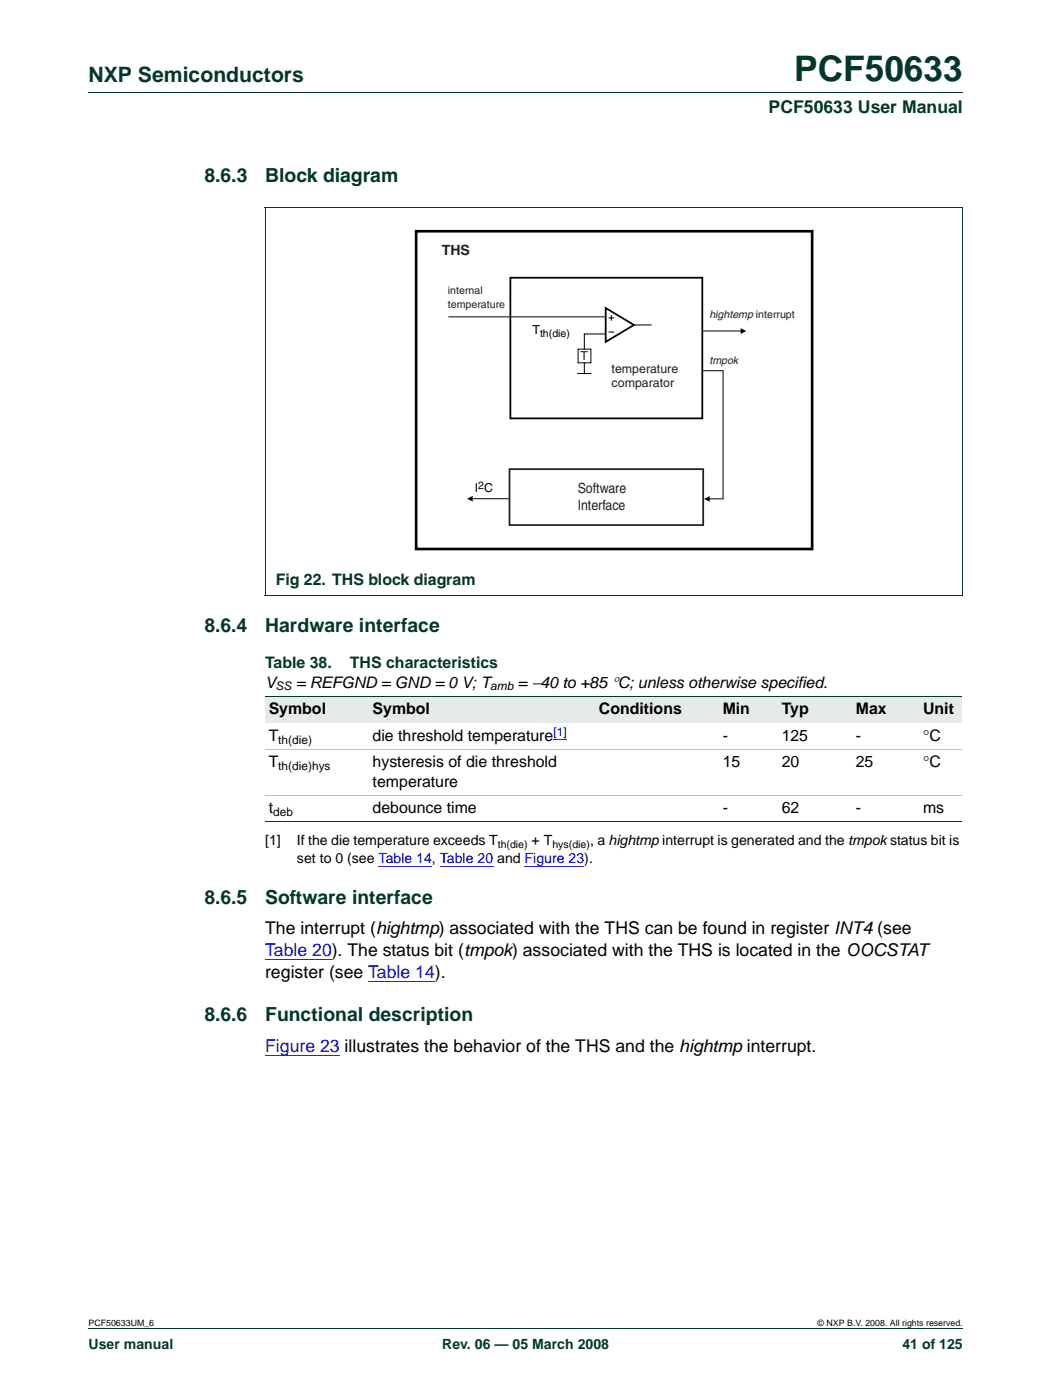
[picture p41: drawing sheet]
<svg xmlns="http://www.w3.org/2000/svg" width="210mm" height="280mm" viewBox="0 0 210 280" stroke-linecap="round" stroke-linejoin="round" font-family="sans-serif">
<defs><g id="words">
<text font-size="7" fill="#00382b" x="158.6" y="16.2">PCF50633</text>
<text font-size="4.2" fill="#00382b" x="17.7" y="16.4">NXP Semiconductors</text>
<g font-size="3.9" fill="#00382b">
<text x="40.8" y="36.3">8.6.3</text>
<text x="53" y="36.3">Block diagram</text>
<text x="40.8" y="126.2">8.6.4</text>
<text x="53" y="126.2">Hardware interface</text>
<text x="40.8" y="180.6">8.6.5</text>
<text x="53" y="180.6">Software interface</text>
<text x="40.8" y="204">8.6.6</text>
<text x="53" y="204">Functional description</text>
</g>
<text font-size="3.5" fill="#00382b" x="153.5" y="22.6">PCF50633 User Manual</text>
<g font-size="3.5">
<text x="53" y="186.7">The interrupt (hightmp) associated with the THS can be found in register INT4 (see</text>
<text x="53" y="195.5">register (see Table 14).</text>
</g>
<g font-size="3.5" fill="#00f">
<text x="53" y="191.1">Table 20). The status bit (tmpok) associated with the THS is located in the OOCSTAT</text>
<text x="53" y="210.1">Figure 23 illustrates the behavior of the THS and the hightmp interrupt.</text>
</g>
<g font-size="3.2" fill="#00382b">
<text x="55.1" y="116.9">Fig 22. THS block diagram</text>
<text x="53" y="133.5">Table 38.</text>
<text x="69.9" y="133.5">THS characteristics</text>
</g>
<g font-size="3.2">
<text x="53" y="137.4">V</text>
<text x="59.1" y="137.4">= REFGND = GND = 0 V; T</text>
<text x="103.4" y="137.4">= −40 to +85 °C; unless otherwise specified.</text>
<text x="53.7" y="142.7">Symbol</text>
<text x="74.4" y="142.7">Symbol</text>
<text x="119.6" y="142.7">Conditions</text>
<text x="144.3" y="142.7">Min</text>
<text x="156.1" y="142.7">Typ</text>
<text x="170.9" y="142.7">Max</text>
<text x="184.3" y="142.7">Unit</text>
<text x="53.7" y="148">T</text>
<text x="74.4" y="148">die threshold temperature</text>
<text x="144.3" y="148">-</text>
<text x="156.1" y="148">125</text>
<text x="170.9" y="148">-</text>
<text x="184.3" y="148">°C</text>
<text x="53.7" y="153.3">T</text>
<text x="74.4" y="153.3">hysteresis of die threshold</text>
<text x="144.3" y="153.3">15</text>
<text x="156.1" y="153.3">20</text>
<text x="170.9" y="153.3">25</text>
<text x="184.3" y="153.3">°C</text>
<text x="74.4" y="157.2">temperature</text>
<text x="53.7" y="162.5">t</text>
<text x="74.4" y="162.5">debounce time</text>
<text x="144.3" y="162.5">-</text>
<text x="156.1" y="162.5">62</text>
<text x="170.9" y="162.5">-</text>
<text x="184.3" y="162.5">ms</text>
</g>
<g font-size="2.8" fill="#231f20">
<text x="88.2" y="50.9">THS</text>
<text x="115.4" y="98.6">Software</text>
<text x="115.4" y="101.9">Interface</text>
</g>
<g font-size="2.8">
<text x="53" y="168.9">[1]</text>
<text x="59.3" y="168.9">If the die temperature exceeds T</text>
<text x="59.3" y="172.4">set to 0 (see Table 14, Table 20 and Figure 23).</text>
<text x="106.2" y="168.9">+ T</text>
<text x="117.9" y="168.9">, a hightmp interrupt is generated and the tmpokstatus bit is</text>
</g>
<g font-size="2.8" fill="#00382b">
<text x="17.7" y="269.5">User manual</text>
<text x="88.3" y="269.5">Rev. 06 — 05 March 2008</text>
<text x="180.2" y="269.5">41 of 125</text>
</g>
<g font-size="2.5">
<text x="106.3" y="66.8">T</text>
<text x="94.8" y="98.3">I C</text>
</g>
<g font-size="2.5" fill="#231f20">
<text x="115.9" y="72">T</text>
<text x="122.2" y="74.5">temperature</text>
<text x="122.2" y="77.4">comparator</text>
</g>
<g font-size="2.4">
<text x="55.1" y="138">SS</text>
<text x="97.9" y="138">amb</text>
<text x="55.6" y="148.6">th(die)</text>
<text x="55.6" y="153.9">th(die)hys</text>
<text x="54.5" y="163">deb</text>
</g>
<text font-size="2.4" fill="#00f" x="110.6" y="147">[1]</text>
<g font-size="2.2" fill="#231f20">
<text x="141.7" y="63.6">hightemp interrupt</text>
<text x="141.7" y="72.8">tmpok</text>
</g>
<g font-size="2.1" fill="#231f20">
<text x="89.5" y="58.7">internal</text>
<text x="89.5" y="61.5">temperature</text>
</g>
<g font-size="2.1">
<text x="107.8" y="67.3">th(die)</text>
<text x="95.5" y="97.7">2</text>
<text x="99.4" y="169.4">th(die)</text>
<text x="110.3" y="169.4">hys(die)</text>
</g>
<g font-size="1.8">
<text x="17.7" y="264.9">PCF50633UM_6</text>
<text x="163.3" y="264.9">© NXP B.V. 2008. All rights reserved.</text>
</g>
</g></defs>
<path d="M17.7 18.5h174.6M52.9 41.4h139.4M53 41.5v77.5M192.3 41.5v77.5M52.9 119.1h139.4M17.7 265.5h174.6" fill="none" stroke="#00382b" stroke-width=".2"/>
<path d="M75.6 173.1h10.7M87.8 173.1h10.7M104.8 173.1h11.9M53 191.8h13.3M73.5 196.2h13.3M53 210.8h14.8" fill="none" stroke="#00f" stroke-width=".2"/>
<path d="M101.8 93.7h38.6v11.2h-38.6z" fill="none" stroke="#231f20" stroke-width=".35"/>
<path d="M83.1 46.2h79.1v63.5h-79.1z" fill="none" stroke="#000" stroke-width=".53"/>
<path d="M89.6 63.3h31.4M115.3 74.6h2.8M115.5 69.8h2.5v2.7h-2.5zM116.7 72.5v2.1M120.9 66.7h-4.2v3.1M121.5 66.3h1.2M121.5 63.5h1.2M122.1 63v1.1M126.6 64.9h3.4M140.3 74.1h4.1v25.6h-3.1M140.3 66.1h8M94 99.7h7.5" fill="none" stroke="#000" stroke-width=".2"/>
<path d="M101.9 55.5h38.4v28.1h-38.4zM121 61.5l5.6 3.4-5.6 3.4z" fill="none" stroke="#000" stroke-width=".35"/>
<path d="M147.9 65.6l1.2 .6-1.2 .5zM93.3 99.7l1.1-.6v1.1zM140.6 99.7l1.1-.6v1.1z" fill="#000"/>
<g fill="#e6ebe9">
<path d="M53 139.2h20.7v5.3h-20.7z"/>
<path d="M73.7 139.2h45.2v5.3h-45.2z"/>
<path d="M118.9 139.2h23.2v5.3h-23.2z"/>
<path d="M142.1 139.2h13.3v5.3h-13.3z"/>
<path d="M155.4 139.2h14.8v5.3h-14.8z"/>
<path d="M170.2 139.2h13.4v5.3h-13.4z"/>
<path d="M183.6 139.2h8.4v5.3h-8.4z"/>
</g>
<path d="M110.6 147.7h2.6" fill="none" stroke="#00f" stroke-width=".2"/>
<path d="M53 139.2h139M53 164.2h139" fill="none" stroke="#00382b" stroke-width=".2"/>
<path d="M53 149.8h139M53 158.9h139" fill="none" stroke="#b3c3bf" stroke-width=".2"/>
<use href="#words"/>
</svg>
